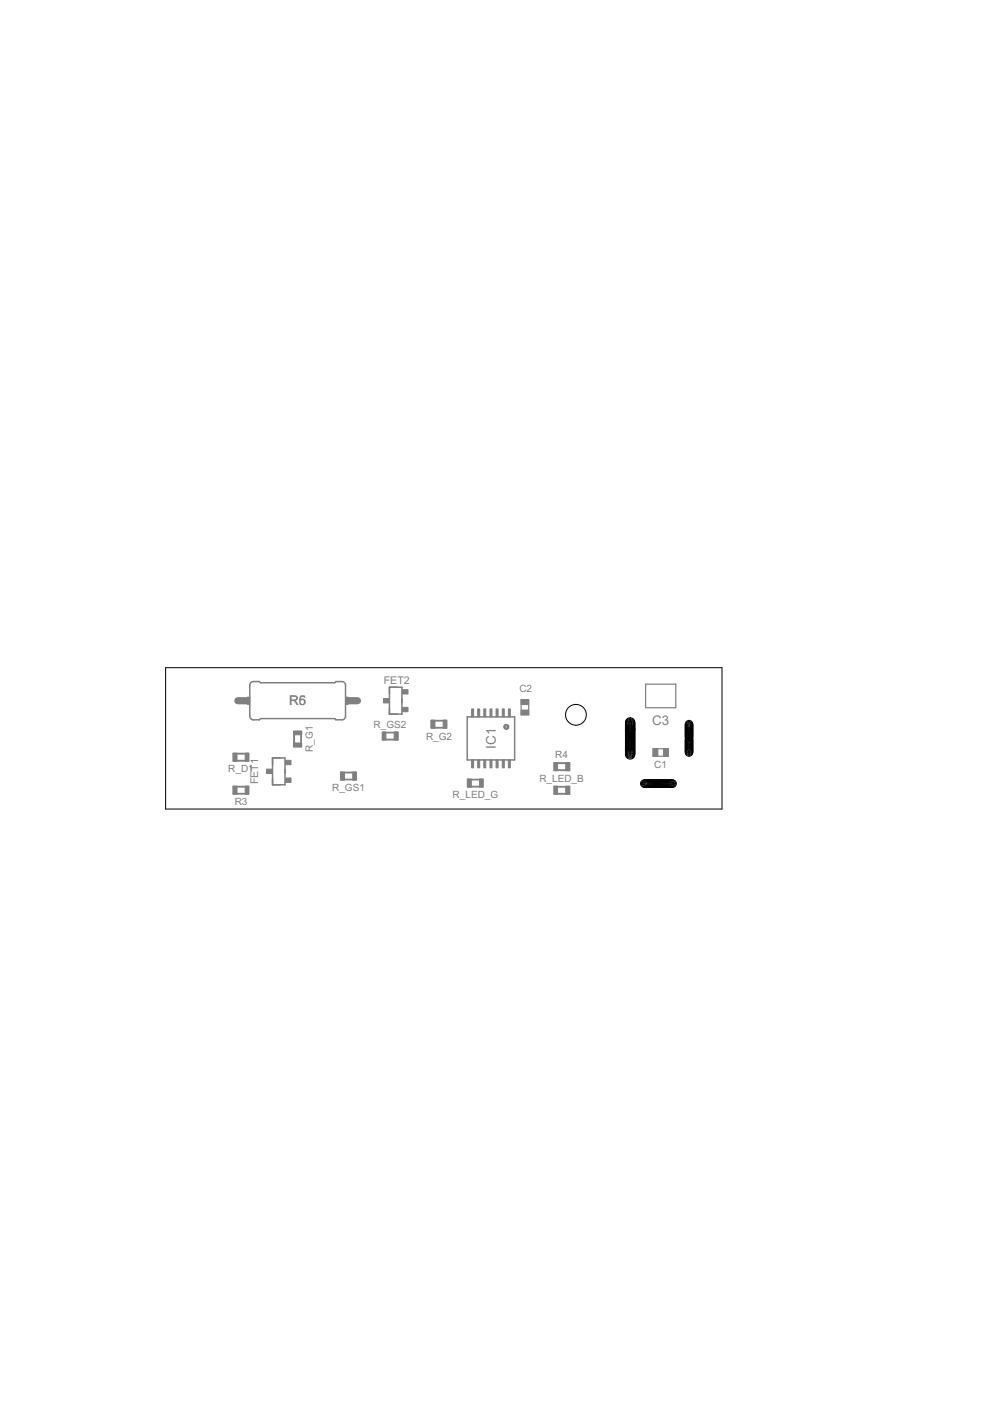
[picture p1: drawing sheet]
<svg xmlns="http://www.w3.org/2000/svg" width="210mm" height="297mm" viewBox="0 0 210 297" stroke-linecap="round" stroke-linejoin="round" font-family="sans-serif">
<defs><g id="words">
<g font-size="3.2" fill="#808080">
<text x="61.3" y="149.6">R6</text>
<text x="61.3" y="149.6">R5</text>
<text x="138.3" y="153.6">C3</text>
<text x="105.1" y="158.8" transform="rotate(-90 105.1 158.8)">IC1</text>
</g>
<g font-size="2.5" fill="#808080">
<text x="81.4" y="145">FET2</text>
<text x="54.7" y="166.3" transform="rotate(-90 54.7 166.3)">FET1</text>
</g>
<g font-size="2.4" fill="#808080">
<text x="110.1" y="146.8">C2</text>
<text x="79.2" y="154.3">R_GS2</text>
<text x="66.3" y="159.4" transform="rotate(-90 66.3 159.4)">R_G1</text>
<text x="90.3" y="156.8">R_G2</text>
<text x="117.7" y="160.8">R4</text>
<text x="48.4" y="163.8">R_D1</text>
<text x="70.4" y="167.8">R_GS1</text>
<text x="114.4" y="165.8">R_LED_B</text>
<text x="138.7" y="162.8">C1</text>
<text x="49.8" y="170.8">R3</text>
<text x="96" y="169.3">R_LED_G</text>
</g>
</g></defs>
<g fill="none" stroke="#808080" stroke-width=".32">
<path d="M50.2 159.8h1.8M53.1 144.8l.6-.3h1.3l.2 .3h15.8l.2-.3h1.5l.4 .3 .2 .5-.1 6.8-.2 .4-.5 .1h-1.3l-.2-.2h-15.8l-.2 .2h-1.5l-.4-.3-.1-.5v-6.5zM62.4 155.8v1.7M63.8 155.8v1.7M81.8 155.3h1.8M81.8 156.8h1.8M82.6 145.7h2.6v5.7h-2.6zM92.2 154.3h1.8M92.2 152.8h1.8M99.1 152h10v9.1h-10zM50.2 161.2h1.8M50.2 168.3h1.8"/>
<path d="M50.2 166.8h1.8M57.8 160.7h2.6v5.7h-2.6zM73 165.2h1.8M73 163.8h1.8M99.9 166.8h1.8M99.9 165.3h1.8M118.2 168.3h1.8M118.2 166.8h1.8M118.2 161.8h1.8M118.2 163.3h1.8"/>
</g>
<path d="M85.2 148.2v.7M60.4 163.2v.7" fill="none" stroke="#808080" stroke-width=".34"/>
<path d="M107 153.7a.55 .55 0 0 1 .6-.1 .55 .55 0 0 1 .3 .5h-.3a.25 .25 0 0 1-.4 .2 .25 .25 0 0 1 0-.4 .25 .25 0 0 1 .4 .1l.3 .1a.54 .54 0 0 1-.8 .5 .54 .54 0 0 1-.1-.9z" fill-rule="evenodd" fill="#808080" stroke="#808080" stroke-width=".21"/>
<g fill="#808080" stroke="#808080" stroke-width=".21">
<path d="M73.3 147.8h.5v1.5h-.5z"/>
<path d="M52.4 147.8h.6v1.5h-.6z"/>
<path d="M56.5 163.1h1.2v.9h-1.2z"/>
<path d="M60.5 161.2h1.2v.9h-1.2z"/>
<path d="M60.5 165h1.2v.9h-1.2z"/>
<path d="M81.3 148.1h1.2v.9h-1.2z"/>
<path d="M85.3 146.2h1.2v1h-1.2z"/>
<path d="M85.3 150h1.2v.9h-1.2z"/>
<path d="M62.3 155h1.7v.8h-1.7z"/>
<path d="M62.3 157.5h1.7v.8h-1.7z"/>
<path d="M94 152.7h.8v1.7h-.8z"/>
<path d="M91.4 152.7h.8v1.7h-.8z"/>
<path d="M74.8 163.7h.8v1.7h-.8z"/>
<path d="M72.2 163.7h.8v1.7h-.8z"/>
<path d="M81 155.2h.8v1.7h-.8z"/>
<path d="M83.6 155.2h.8v1.7h-.8z"/>
<path d="M52 159.7h.8v1.7h-.8z"/>
<path d="M49.4 159.7h.8v1.7h-.8z"/>
<path d="M107.8 150.3h.4v1.7h-.4z"/>
<path d="M106.5 150.3h.4v1.7h-.4z"/>
<path d="M105.2 150.3h.4v1.7h-.4z"/>
<path d="M103.9 150.3h.4v1.7h-.4z"/>
<path d="M102.6 150.3h.4v1.7h-.4z"/>
<path d="M101.3 150.3h.4v1.7h-.4z"/>
<path d="M100 150.3h.4v1.7h-.4z"/>
<path d="M100 161.1h.4v1.7h-.4z"/>
<path d="M101.3 161.1h.4v1.7h-.4z"/>
<path d="M102.6 161.1h.4v1.7h-.4z"/>
<path d="M103.9 161.1h.4v1.7h-.4z"/>
<path d="M105.2 161.1h.4v1.7h-.4z"/>
<path d="M106.5 161.1h.4v1.7h-.4z"/>
<path d="M107.8 161.1h.4v1.7h-.4z"/>
<path d="M52 166.7h.8v1.7h-.8z"/>
<path d="M49.4 166.7h.8v1.7h-.8z"/>
<path d="M117.4 161.7h.8v1.7h-.8z"/>
<path d="M120 161.7h.8v1.7h-.8z"/>
<path d="M140.7 158.7h1v1.7h-1z"/>
<path d="M138.5 158.7h1v1.7h-1z"/>
<path d="M117.4 166.7h.8v1.7h-.8z"/>
<path d="M120 166.7h.8v1.7h-.8z"/>
<path d="M101.7 165.2h.8v1.7h-.8z"/>
<path d="M99.1 165.2h.8v1.7h-.8z"/>
<path d="M110.5 148.4h1.6v1h-1.6z"/>
<path d="M110.5 150.5h1.6v1.1h-1.6z"/>
</g>
<path d="M49.4 159.7h3.2v1.6h-3.2zM62.3 155.2h1.6v3.1h-1.6zM81.2 155.3h3.2v1.6h-3.2zM91.4 152.7h3.2v1.6h-3.2zM110.5 148.4h1.6v3.2h-1.6zM136.9 145.1h6.4v5h-6.4zM138.5 158.7h3.2v1.6h-3.2zM49.4 166.7h3.2v1.6h-3.2zM72.2 163.7h3.2v1.6h-3.2zM99.1 165.2h3.2v1.6h-3.2zM117.6 166.8h3.2v1.6h-3.2zM117.6 161.8h3.2v1.6h-3.2z" fill="none" stroke="#808080" stroke-width=".25"/>
<path d="M50.4 148.6h1.8M74 148.6h1.8" fill="none" stroke="#808080" stroke-width="1.5"/>
<g fill="none" stroke="#000" stroke-width=".21">
<path d="M35.1 141.6h118v29.9h-118z"/>
<circle cx="122.1" cy="151.6" r="2.2"/>
<circle cx="133.6" cy="156.1" r=".99"/>
<circle cx="133.6" cy="159.6" r=".99"/>
<circle cx="133.6" cy="157.1" r=".99"/>
<circle cx="133.6" cy="157.4" r=".99"/>
<circle cx="133.6" cy="155.3" r=".99"/>
<circle cx="133.6" cy="155" r=".99"/>
<circle cx="133.6" cy="154.3" r=".99"/>
<circle cx="133.6" cy="154.2" r=".99"/>
<circle cx="133.6" cy="159.2" r=".99"/>
<circle cx="133.6" cy="159.7" r=".99"/>
<circle cx="133.6" cy="156.4" r=".99"/>
<circle cx="133.6" cy="153.5" r=".99"/>
<circle cx="133.6" cy="156" r=".99"/>
<circle cx="133.6" cy="156.8" r=".99"/>
<circle cx="133.6" cy="157.5" r=".99"/>
<circle cx="133.6" cy="155.7" r=".99"/>
<circle cx="133.6" cy="154.7" r=".99"/>
<circle cx="133.6" cy="154.6" r=".99"/>
<circle cx="133.6" cy="158.2" r=".99"/>
<circle cx="133.6" cy="158.8" r=".99"/>
<circle cx="133.6" cy="160" r=".99"/>
<circle cx="133.6" cy="157.9" r=".99"/>
<circle cx="133.6" cy="155.2" r=".99"/>
<circle cx="133.6" cy="153.9" r=".99"/>
<circle cx="133.6" cy="157" r=".99"/>
<circle cx="133.6" cy="157.8" r=".99"/>
<circle cx="133.6" cy="158.3" r=".99"/>
<circle cx="133.6" cy="158.5" r=".99"/>
<circle cx="133.6" cy="159.3" r=".99"/>
<circle cx="133.6" cy="156.5" r=".99"/>
<circle cx="133.6" cy="153.8" r=".99"/>
<circle cx="133.6" cy="153.2" r=".99"/>
<circle cx="133.6" cy="155.6" r=".99"/>
<circle cx="133.6" cy="158.9" r=".99"/>
<circle cx="133.6" cy="153.4" r=".99"/>
<circle cx="146.1" cy="159.6" r=".8"/>
<circle cx="146.1" cy="156.1" r=".8"/>
<circle cx="146.1" cy="156" r=".8"/>
<circle cx="146.1" cy="155" r=".8"/>
<circle cx="146.1" cy="154.7" r=".8"/>
<circle cx="146.1" cy="154.3" r=".8"/>
<circle cx="146.1" cy="158.8" r=".8"/>
<circle cx="146.1" cy="156.4" r=".8"/>
<circle cx="146.1" cy="155.7" r=".8"/>
<circle cx="146.1" cy="155.3" r=".8"/>
<circle cx="146.1" cy="154.2" r=".8"/>
<circle cx="146.1" cy="157.1" r=".8"/>
<circle cx="146.1" cy="157.9" r=".8"/>
<circle cx="146.1" cy="159.2" r=".8"/>
<circle cx="146.1" cy="157" r=".8"/>
<circle cx="146.1" cy="158.3" r=".8"/>
<circle cx="146.1" cy="158.5" r=".8"/>
<circle cx="146.1" cy="157.5" r=".8"/>
<circle cx="146.1" cy="158.2" r=".8"/>
<circle cx="146.1" cy="155.2" r=".8"/>
<circle cx="146.1" cy="153.5" r=".8"/>
<circle cx="146.1" cy="157.4" r=".8"/>
<circle cx="146.1" cy="158.9" r=".8"/>
<circle cx="146.1" cy="153.9" r=".8"/>
<circle cx="146.1" cy="156.8" r=".8"/>
<circle cx="146.1" cy="157.8" r=".8"/>
<circle cx="146.1" cy="159.3" r=".8"/>
<circle cx="146.1" cy="154.6" r=".8"/>
<circle cx="146.1" cy="155.6" r=".8"/>
<circle cx="146.1" cy="153.8" r=".8"/>
<circle cx="136.6" cy="166.1" r=".8"/>
<circle cx="136.8" cy="166.1" r=".8"/>
<circle cx="137" cy="166.1" r=".8"/>
<circle cx="137.2" cy="166.1" r=".8"/>
<circle cx="137.4" cy="166.1" r=".8"/>
<circle cx="137.6" cy="166.1" r=".8"/>
<circle cx="137.8" cy="166.1" r=".8"/>
<circle cx="138" cy="166.1" r=".8"/>
<circle cx="138.2" cy="166.1" r=".8"/>
<circle cx="138.4" cy="166.1" r=".8"/>
<circle cx="138.6" cy="166.1" r=".8"/>
<circle cx="138.8" cy="166.1" r=".8"/>
<circle cx="139" cy="166.1" r=".8"/>
<circle cx="139.2" cy="166.1" r=".8"/>
<circle cx="139.4" cy="166.1" r=".8"/>
<circle cx="139.6" cy="166.1" r=".8"/>
<circle cx="139.8" cy="166.1" r=".8"/>
<circle cx="140" cy="166.1" r=".8"/>
<circle cx="140.2" cy="166.1" r=".8"/>
<circle cx="140.4" cy="166.1" r=".8"/>
<circle cx="140.6" cy="166.1" r=".8"/>
<circle cx="140.8" cy="166.1" r=".8"/>
<circle cx="141" cy="166.1" r=".8"/>
<circle cx="141.2" cy="166.1" r=".8"/>
<circle cx="141.4" cy="166.1" r=".8"/>
<circle cx="141.6" cy="166.1" r=".8"/>
<circle cx="141.8" cy="166.1" r=".8"/>
<circle cx="142" cy="166.1" r=".8"/>
<circle cx="142.2" cy="166.1" r=".8"/>
<circle cx="142.4" cy="166.1" r=".8"/>
<circle cx="142.6" cy="166.1" r=".8"/>
</g>
<use href="#words"/>
</svg>
